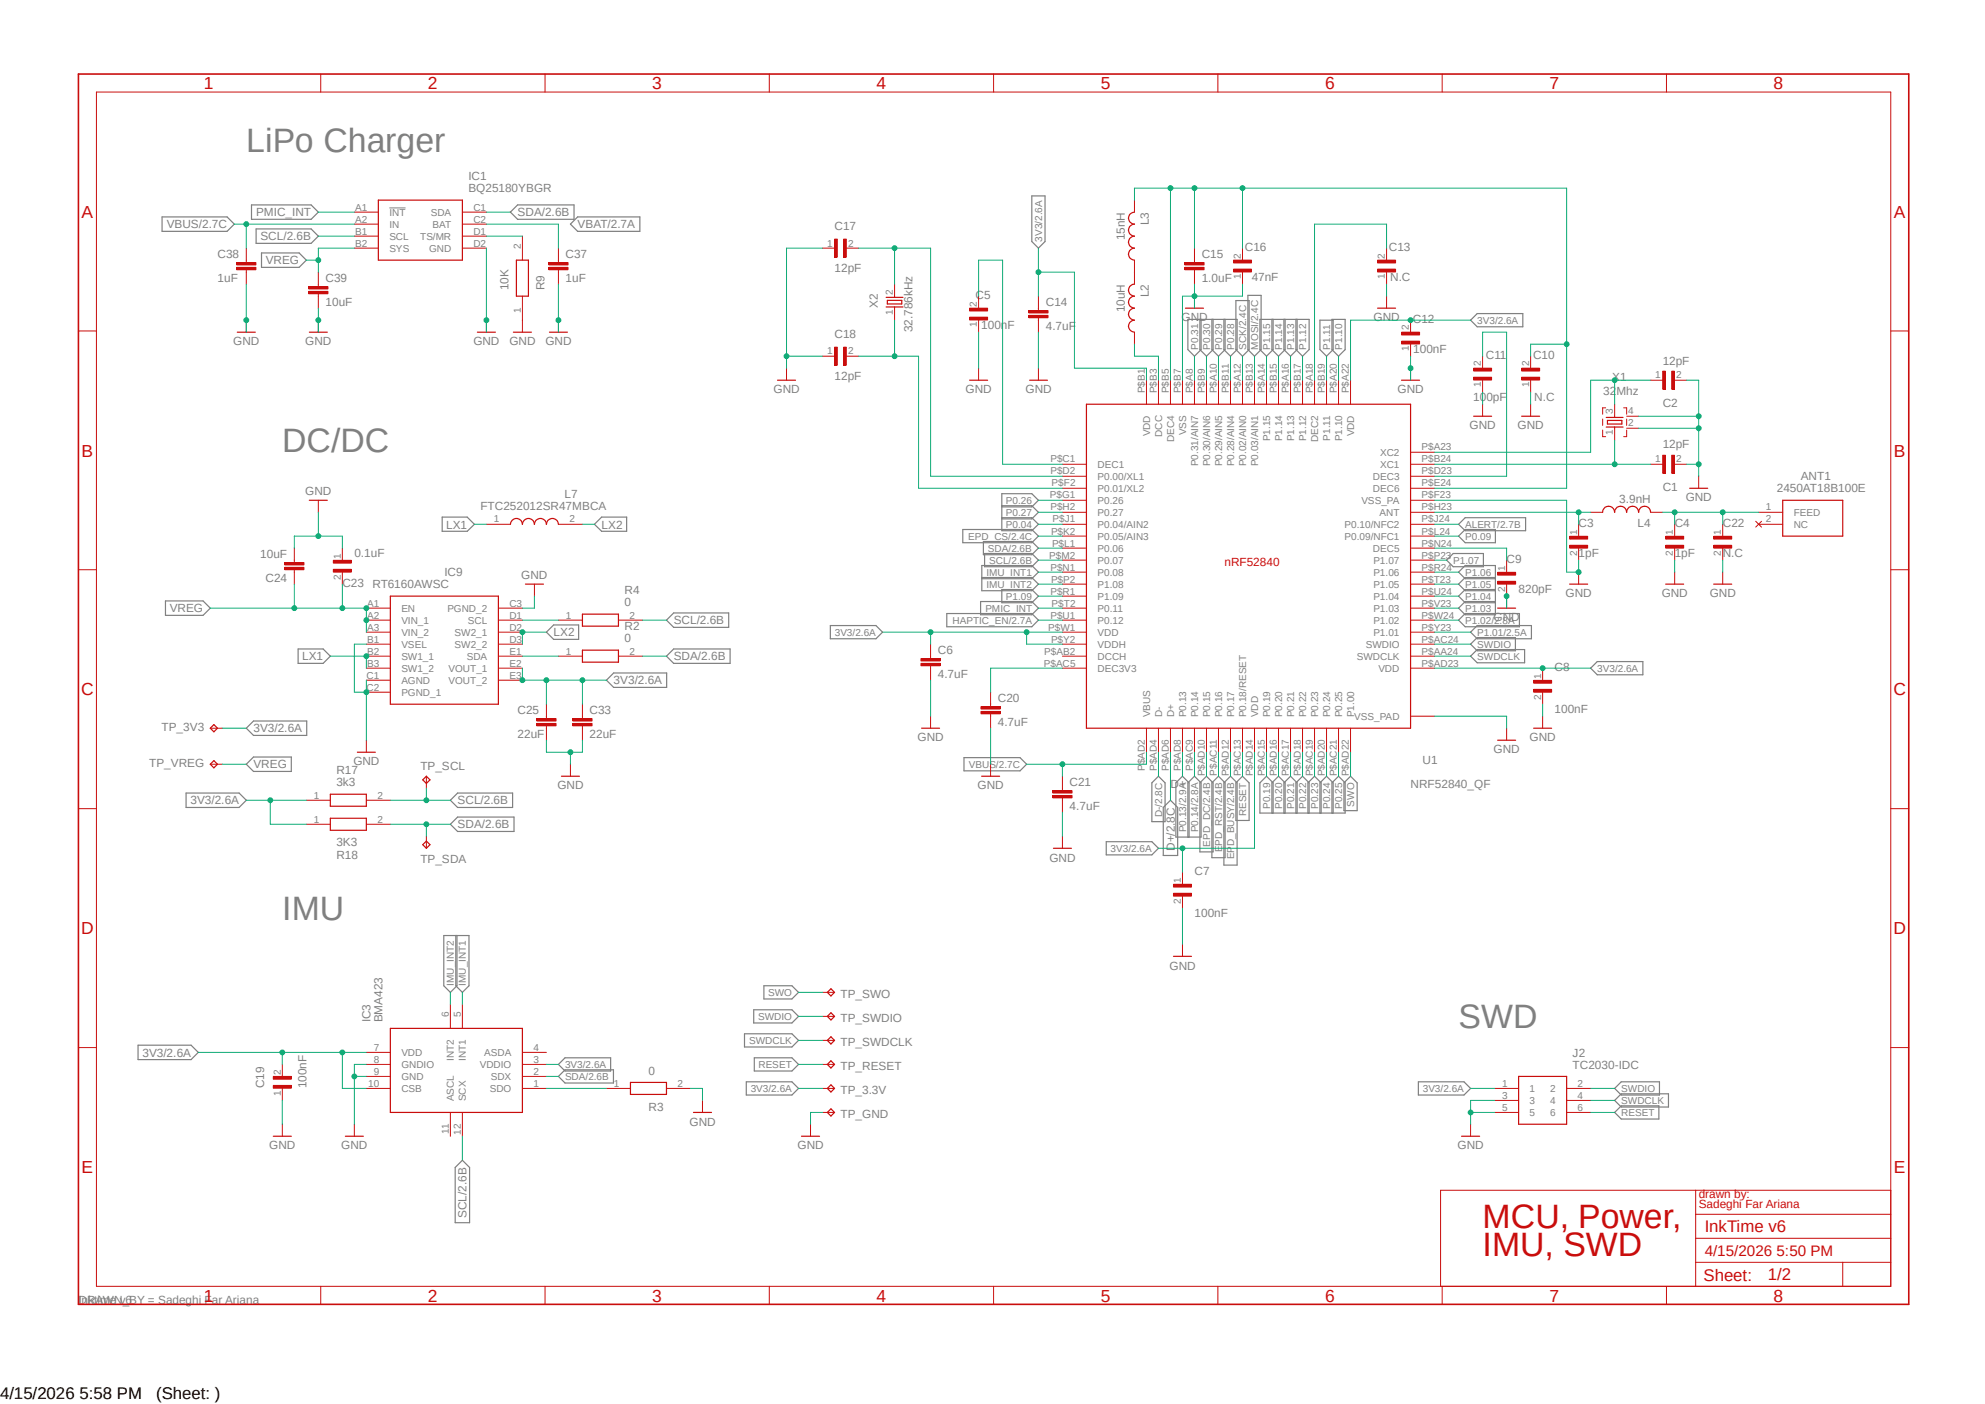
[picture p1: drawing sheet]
<svg xmlns="http://www.w3.org/2000/svg" width="420mm" height="297mm" viewBox="0 0 420 297" stroke-linecap="round" stroke-linejoin="round" font-family="sans-serif">
<defs><g id="words">
<g font-size="7.2" fill="#808080">
<text x="52.1" y="32.2">LiPo Charger</text>
<text x="59.7" y="95.7">DC/DC</text>
<text x="59.7" y="194.7">IMU</text>
<text x="308.6" y="217.6">SWD</text>
</g>
<g font-size="7.2" fill="#c90d0c">
<text x="313.7" y="259.7">MCU, Power,</text>
<text x="313.7" y="265.8">IMU, SWD</text>
</g>
<g font-size="3.7" fill="#c90d0c">
<text x="43.1" y="18.9">1</text>
<text x="90.6" y="18.9">2</text>
<text x="138" y="18.9">3</text>
<text x="185.5" y="18.9">4</text>
<text x="232.9" y="18.9">5</text>
<text x="280.4" y="18.9">6</text>
<text x="327.8" y="18.9">7</text>
<text x="375.3" y="18.9">8</text>
<text x="17.3" y="46.1">A</text>
<text x="400.7" y="46.1">A</text>
<text x="17.3" y="96.6">B</text>
<text x="400.7" y="96.6">B</text>
<text x="17.2" y="147.1">C</text>
<text x="400.6" y="147.1">C</text>
<text x="17.2" y="197.7">D</text>
<text x="400.6" y="197.7">D</text>
<text x="17.3" y="248.2">E</text>
<text x="400.7" y="248.2">E</text>
<text x="43.1" y="275.3">1</text>
<text x="90.6" y="275.3">2</text>
<text x="138" y="275.3">3</text>
<text x="185.5" y="275.3">4</text>
<text x="232.9" y="275.3">5</text>
<text x="280.4" y="275.3">6</text>
<text x="327.8" y="275.3">7</text>
<text x="375.3" y="275.3">8</text>
</g>
<g font-size="3.6" fill="#c90d0c">
<text x="360.7" y="260.7">InkTime v6</text>
<text x="360.4" y="271">Sheet:</text>
<text x="374" y="270.9">1/2</text>
</g>
<g font-size="3.6">
<text x="0" y="296">4/15/2026 5:58 PM</text>
<text x="33" y="296">(Sheet: )</text>
</g>
<text font-size="3.2" fill="#c90d0c" x="360.7" y="265.8">4/15/2026 5:50 PM</text>
<g font-size="2.5" fill="#808080">
<text x="99.1" y="40.7">BQ25180YBGR</text>
<text x="99.1" y="38.1">IC1</text>
<text x="54.2" y="45.8">PMIC_INT</text>
<text x="109.5" y="45.8">SDA/2.6B</text>
<text x="243.1" y="47.7" transform="rotate(-90 243.1 47.7)">L3</text>
<text x="35.3" y="48.3">VBUS/2.7C</text>
<text x="55.1" y="50.8">SCL/2.6B</text>
<text x="122.2" y="48.3">VBAT/2.7A</text>
<text x="176.6" y="48.7">C17</text>
<text x="238" y="50.8" transform="rotate(-90 238 50.8)">15nH</text>
<text x="263.4" y="53">C16</text>
<text x="293.9" y="53">C13</text>
<text x="46" y="59.7">1uF</text>
<text x="46" y="54.7">C38</text>
<text x="56.2" y="55.9">VREG</text>
<text x="68.9" y="59.7">C39</text>
<text x="119.7" y="54.7">C37</text>
<text x="119.7" y="59.7">1uF</text>
<text x="176.6" y="57.6">12pF</text>
<text x="254.3" y="59.7">1.0uF</text>
<text x="254.3" y="54.7">C15</text>
<text x="264.8" y="59.4">47nF</text>
<text x="294.1" y="59.4">N.C</text>
<text x="68.9" y="64.8">10uF</text>
<text x="107.6" y="61.4" transform="rotate(-90 107.6 61.4)">10K</text>
<text x="115.2" y="61.4" transform="rotate(-90 115.2 61.4)">R9</text>
<text x="185.7" y="65.2" transform="rotate(-90 185.7 65.2)">X2</text>
<text x="206.4" y="63.2">C5</text>
<text x="221.3" y="64.8">C14</text>
<text x="243.1" y="62.9" transform="rotate(-90 243.1 62.9)">L2</text>
<text x="176.6" y="71.5">C18</text>
<text x="193.1" y="70.3" transform="rotate(-90 193.1 70.3)">32.786kHz</text>
<text x="207.6" y="69.5">100nF</text>
<text x="221.3" y="69.9">4.7uF</text>
<text x="238" y="66.1" transform="rotate(-90 238 66.1)">10uH</text>
<text x="250" y="68">GND</text>
<text x="290.6" y="68">GND</text>
<text x="299" y="68.2">C12</text>
<text x="49.4" y="73.1">GND</text>
<text x="64.6" y="73.1">GND</text>
<text x="100.2" y="73.1">GND</text>
<text x="107.8" y="73.1">GND</text>
<text x="115.4" y="73.1">GND</text>
<text x="299" y="74.6">100nF</text>
<text x="314.4" y="75.9">C11</text>
<text x="324.4" y="75.9">C10</text>
<text x="351.8" y="77.1">12pF</text>
<text x="163.7" y="83.2">GND</text>
<text x="176.6" y="80.4">12pF</text>
<text x="204.3" y="83.2">GND</text>
<text x="217" y="83.2">GND</text>
<text x="295.7" y="83.2">GND</text>
<text x="339.2" y="83.5">32Mhz</text>
<text x="341.1" y="80.7">X1</text>
<text x="311.7" y="84.8">100pF</text>
<text x="324.6" y="84.8">N.C</text>
<text x="351.8" y="86">C2</text>
<text x="310.9" y="90.8">GND</text>
<text x="321.1" y="90.8">GND</text>
<text x="351.8" y="94.9">12pF</text>
<text x="381" y="101.6">ANT1</text>
<text x="64.6" y="104.8">GND</text>
<text x="101.6" y="108">FTC252012SR47MBCA</text>
<text x="119.4" y="105.5">L7</text>
<text x="342.6" y="106.3">3.9nH</text>
<text x="351.8" y="103.8">C1</text>
<text x="356.7" y="106.1">GND</text>
<text x="375.9" y="104.2">2450AT18B100E</text>
<text x="94.4" y="111.8">LX1</text>
<text x="127.3" y="111.8">LX2</text>
<text x="334" y="111.4">C3</text>
<text x="346.5" y="111.4">L4</text>
<text x="354.3" y="111.4">C4</text>
<text x="364.5" y="111.4">C22</text>
<text x="55.1" y="118.1">10uF</text>
<text x="75" y="117.7">0.1uF</text>
<text x="318.8" y="119">C9</text>
<text x="334" y="117.7">1pF</text>
<text x="354.3" y="117.7">1pF</text>
<text x="364.5" y="117.7">N.C</text>
<text x="56.2" y="123.2">C24</text>
<text x="72.4" y="124.1">C23</text>
<text x="78.8" y="124.5">RT6160AWSC</text>
<text x="94" y="121.9">IC9</text>
<text x="110.3" y="122.6">GND</text>
<text x="132.1" y="125.7">R4</text>
<text x="321.3" y="125.4">820pF</text>
<text x="35.9" y="129.5">VREG</text>
<text x="132.1" y="128.3">0</text>
<text x="316" y="131.4">GND</text>
<text x="331.3" y="126.4">GND</text>
<text x="351.6" y="126.4">GND</text>
<text x="361.7" y="126.4">GND</text>
<text x="117.1" y="134.6">LX2</text>
<text x="132.1" y="135.9">0</text>
<text x="132.1" y="133.4">R2</text>
<text x="142.5" y="132.1">SCL/2.6B</text>
<text x="63.9" y="139.7">LX1</text>
<text x="142.5" y="139.7">SDA/2.6B</text>
<text x="198.4" y="143.5">4.7uF</text>
<text x="198.4" y="138.4">C6</text>
<text x="328.9" y="141.9">C8</text>
<text x="129.8" y="144.8">3V3/2.6A</text>
<text x="211.1" y="148.6">C20</text>
<text x="34.2" y="154.6">TP_3V3</text>
<text x="53.6" y="154.9">3V3/2.6A</text>
<text x="109.5" y="151.1">C25</text>
<text x="124.8" y="151.1">C33</text>
<text x="211.1" y="153.7">4.7uF</text>
<text x="328.9" y="150.8">100nF</text>
<text x="74.8" y="161.9">GND</text>
<text x="109.5" y="156.2">22uF</text>
<text x="124.8" y="156.2">22uF</text>
<text x="194.1" y="156.8">GND</text>
<text x="301" y="161.7">U1</text>
<text x="316" y="159.4">GND</text>
<text x="323.6" y="156.8">GND</text>
<text x="31.6" y="162.2">TP_VREG</text>
<text x="53.6" y="162.6">VREG</text>
<text x="71.2" y="166.4">3k3</text>
<text x="71.2" y="163.8">R17</text>
<text x="88.9" y="162.9">TP_SCL</text>
<text x="117.9" y="167">GND</text>
<text x="206.8" y="167">GND</text>
<text x="226.3" y="166.4">C21</text>
<text x="247.7" y="166.8">D+</text>
<text x="298.5" y="166.8">NRF52840_QF</text>
<text x="40.3" y="170.2">3V3/2.6A</text>
<text x="96.8" y="170.2">SCL/2.6B</text>
<text x="226.3" y="171.5">4.7uF</text>
<text x="71.2" y="179.1">3K3</text>
<text x="96.8" y="175.3">SDA/2.6B</text>
<text x="71.2" y="181.6">R18</text>
<text x="88.9" y="182.5">TP_SDA</text>
<text x="222" y="182.2">GND</text>
<text x="248.5" y="180" transform="rotate(-90 248.5 180)">D+/2.8C</text>
<text x="252.7" y="185">C7</text>
<text x="252.7" y="193.9">100nF</text>
<text x="247.4" y="205.1">GND</text>
<text x="177.8" y="211.2">TP_SWO</text>
<text x="78.4" y="216.3" transform="rotate(-90 78.4 216.3)">IC3</text>
<text x="80.9" y="216.3" transform="rotate(-90 80.9 216.3)">BMA423</text>
<text x="177.8" y="216.3">TP_SWDIO</text>
<text x="177.8" y="221.4">TP_SWDCLK</text>
<text x="30.1" y="223.5">3V3/2.6A</text>
<text x="137.2" y="227.3">0</text>
<text x="177.8" y="226.4">TP_RESET</text>
<text x="332.7" y="226.1">TC2030-IDC</text>
<text x="332.7" y="223.5">J2</text>
<text x="55.9" y="230.3" transform="rotate(-90 55.9 230.3)">C19</text>
<text x="64.9" y="230.3" transform="rotate(-90 64.9 230.3)">100nF</text>
<text x="177.8" y="231.5">TP_3.3V</text>
<text x="137.2" y="235">R3</text>
<text x="145.9" y="238.1">GND</text>
<text x="177.8" y="236.6">TP_GND</text>
<text x="57" y="243.2">GND</text>
<text x="72.2" y="243.2">GND</text>
<text x="168.7" y="243.2">GND</text>
<text x="308.4" y="243.2">GND</text>
<text x="98.7" y="257.7" transform="rotate(-90 98.7 257.7)">SCL/2.6B</text>
<text x="16.6" y="275.9">DRAWN_BY = Sadeghi Far Ariana</text>
<text x="16.6" y="275.9">Inktime v6</text>
</g>
<g font-size="2.5" fill="#c90d0c">
<text x="259.1" y="119.8">nRF52840</text>
<text x="359.4" y="253.5">drawn by:</text>
<text x="359.4" y="255.6">Sadeghi Far Ariana</text>
</g>
<g font-size="2.1" fill="#808080">
<text x="75.1" y="44.5">A1</text>
<text x="75.1" y="47.1">A2</text>
<text x="82.4" y="45.6">INT</text>
<text x="91.1" y="45.6">SDA</text>
<text x="100.2" y="44.5">C1</text>
<text x="100.2" y="47.1">C2</text>
<text x="75.1" y="49.6">B1</text>
<text x="75.1" y="52.2">B2</text>
<text x="82.4" y="48.2">IN</text>
<text x="82.4" y="50.7">SCL</text>
<text x="82.4" y="53.3">SYS</text>
<text x="88.9" y="50.7">TS/MR</text>
<text x="90.8" y="53.3">GND</text>
<text x="91.5" y="48.2">BAT</text>
<text x="100.2" y="49.6">D1</text>
<text x="100.2" y="52.2">D2</text>
<text x="110.2" y="52.7" transform="rotate(-90 110.2 52.7)">2</text>
<text x="175" y="52.2">1</text>
<text x="179.4" y="52.2">2</text>
<text x="220.5" y="51.1" transform="rotate(-90 220.5 51.1)">3V3/2.6A</text>
<text x="262.6" y="59.1" transform="rotate(-90 262.6 59.1)">1</text>
<text x="262.6" y="54.7" transform="rotate(-90 262.6 54.7)">2</text>
<text x="293" y="59.1" transform="rotate(-90 293 59.1)">1</text>
<text x="293" y="54.7" transform="rotate(-90 293 54.7)">2</text>
<text x="188.9" y="62.3" transform="rotate(-90 188.9 62.3)">2</text>
<text x="206.7" y="64.9" transform="rotate(-90 206.7 64.9)">2</text>
<text x="110.2" y="66.2" transform="rotate(-90 110.2 66.2)">1</text>
<text x="188.9" y="66.7" transform="rotate(-90 188.9 66.7)">1</text>
<text x="206.7" y="69.3" transform="rotate(-90 206.7 69.3)">1</text>
<text x="298.1" y="69.9" transform="rotate(-90 298.1 69.9)">2</text>
<text x="312.5" y="68.5">3V3/2.6A</text>
<text x="175" y="75">1</text>
<text x="179.4" y="75">2</text>
<text x="253.5" y="74" transform="rotate(-90 253.5 74)">P0.31</text>
<text x="256" y="74" transform="rotate(-90 256 74)">P0.30</text>
<text x="258.6" y="74" transform="rotate(-90 258.6 74)">P0.29</text>
<text x="261.1" y="74" transform="rotate(-90 261.1 74)">P0.28</text>
<text x="263.7" y="74" transform="rotate(-90 263.7 74)">SCK/2.4C</text>
<text x="266.2" y="74" transform="rotate(-90 266.2 74)">MOSI/2.4C</text>
<text x="268.7" y="74" transform="rotate(-90 268.7 74)">P1.15</text>
<text x="271.3" y="74" transform="rotate(-90 271.3 74)">P1.14</text>
<text x="273.8" y="74" transform="rotate(-90 273.8 74)">P1.13</text>
<text x="276.4" y="74" transform="rotate(-90 276.4 74)">P1.12</text>
<text x="281.4" y="74" transform="rotate(-90 281.4 74)">P1.11</text>
<text x="284" y="74" transform="rotate(-90 284 74)">P1.10</text>
<text x="298.1" y="74.3" transform="rotate(-90 298.1 74.3)">1</text>
<text x="313.4" y="77.5" transform="rotate(-90 313.4 77.5)">2</text>
<text x="323.5" y="77.5" transform="rotate(-90 323.5 77.5)">2</text>
<text x="242.2" y="83.2" transform="rotate(-90 242.2 83.2)">P$B1</text>
<text x="244.8" y="83.2" transform="rotate(-90 244.8 83.2)">P$B3</text>
<text x="247.3" y="83.2" transform="rotate(-90 247.3 83.2)">P$B5</text>
<text x="249.9" y="83.2" transform="rotate(-90 249.9 83.2)">P$B7</text>
<text x="252.4" y="83.2" transform="rotate(-90 252.4 83.2)">P$A8</text>
<text x="254.9" y="83.2" transform="rotate(-90 254.9 83.2)">P$B9</text>
<text x="257.5" y="83.2" transform="rotate(-90 257.5 83.2)">P$A10</text>
<text x="260" y="83.2" transform="rotate(-90 260 83.2)">P$B11</text>
<text x="262.6" y="83.2" transform="rotate(-90 262.6 83.2)">P$A12</text>
<text x="265.1" y="83.2" transform="rotate(-90 265.1 83.2)">P$B13</text>
<text x="267.6" y="83.2" transform="rotate(-90 267.6 83.2)">P$A14</text>
<text x="270.2" y="83.2" transform="rotate(-90 270.2 83.2)">P$B15</text>
<text x="272.7" y="83.2" transform="rotate(-90 272.7 83.2)">P$A16</text>
<text x="275.3" y="83.2" transform="rotate(-90 275.3 83.2)">P$B17</text>
<text x="277.8" y="83.2" transform="rotate(-90 277.8 83.2)">P$A18</text>
<text x="280.3" y="83.2" transform="rotate(-90 280.3 83.2)">P$B19</text>
<text x="282.9" y="83.2" transform="rotate(-90 282.9 83.2)">P$A20</text>
<text x="285.4" y="83.2" transform="rotate(-90 285.4 83.2)">P$A22</text>
<text x="313.4" y="82" transform="rotate(-90 313.4 82)">1</text>
<text x="323.5" y="82" transform="rotate(-90 323.5 82)">1</text>
<text x="350.2" y="80.1">1</text>
<text x="354.7" y="80.1">2</text>
<text x="341.2" y="87.7" transform="rotate(-90 341.2 87.7)">3</text>
<text x="344.5" y="87.7">4</text>
<text x="243.3" y="92.3" transform="rotate(-90 243.3 92.3)">VDD</text>
<text x="245.9" y="92.4" transform="rotate(-90 245.9 92.4)">DCC</text>
<text x="248.4" y="93.5" transform="rotate(-90 248.4 93.5)">DEC4</text>
<text x="251" y="92.1" transform="rotate(-90 251 92.1)">VSS</text>
<text x="268.7" y="93.4" transform="rotate(-90 268.7 93.4)">P1.15</text>
<text x="271.3" y="93.4" transform="rotate(-90 271.3 93.4)">P1.14</text>
<text x="273.8" y="93.4" transform="rotate(-90 273.8 93.4)">P1.13</text>
<text x="276.4" y="93.4" transform="rotate(-90 276.4 93.4)">P1.12</text>
<text x="278.9" y="93.5" transform="rotate(-90 278.9 93.5)">DEC2</text>
<text x="281.4" y="93.2" transform="rotate(-90 281.4 93.2)">P1.11</text>
<text x="284" y="93.4" transform="rotate(-90 284 93.4)">P1.10</text>
<text x="286.5" y="92.3" transform="rotate(-90 286.5 92.3)">VDD</text>
<text x="300.8" y="95.3">P$A23</text>
<text x="341.2" y="92.1" transform="rotate(-90 341.2 92.1)">1</text>
<text x="344.5" y="90.2">2</text>
<text x="222.2" y="97.8">P$C1</text>
<text x="222.2" y="100.4">P$D2</text>
<text x="232.2" y="99">DEC1</text>
<text x="232.2" y="101.5">P0.00/XL1</text>
<text x="253.5" y="98.7" transform="rotate(-90 253.5 98.7)">P0.31/AIN7</text>
<text x="256" y="98.7" transform="rotate(-90 256 98.7)">P0.30/AIN6</text>
<text x="258.6" y="98.7" transform="rotate(-90 258.6 98.7)">P0.29/AIN5</text>
<text x="261.1" y="98.7" transform="rotate(-90 261.1 98.7)">P0.28/AIN4</text>
<text x="263.7" y="98.7" transform="rotate(-90 263.7 98.7)">P0.02/AIN0</text>
<text x="266.2" y="98.7" transform="rotate(-90 266.2 98.7)">P0.03/AIN1</text>
<text x="290.5" y="101.5">DEC3</text>
<text x="292" y="99">XC1</text>
<text x="292" y="96.4">XC2</text>
<text x="300.8" y="100.4">P$D23</text>
<text x="300.8" y="97.8">P$B24</text>
<text x="350.2" y="97.8">1</text>
<text x="354.7" y="97.8">2</text>
<text x="212.8" y="106.6">P0.26</text>
<text x="222.1" y="105.5">P$G1</text>
<text x="222.2" y="108">P$H2</text>
<text x="222.5" y="102.9">P$F2</text>
<text x="232.2" y="104.1">P0.01/XL2</text>
<text x="232.2" y="106.6">P0.26</text>
<text x="288" y="106.6">VSS_PA</text>
<text x="290.5" y="104.1">DEC6</text>
<text x="300.8" y="108">P$H23</text>
<text x="300.8" y="105.5">P$F23</text>
<text x="300.8" y="102.9">P$E24</text>
<text x="373.6" y="108">1</text>
<text x="104.5" y="110.5">1</text>
<text x="120.5" y="110.5">2</text>
<text x="212.8" y="109.1">P0.27</text>
<text x="212.8" y="111.7">P0.04</text>
<text x="222.4" y="113.1">P$K2</text>
<text x="222.7" y="110.5">P$J1</text>
<text x="232.2" y="109.1">P0.27</text>
<text x="232.2" y="111.7">P0.04/AIN2</text>
<text x="284.5" y="111.7">P0.10/NFC2</text>
<text x="291.9" y="109.1">ANT</text>
<text x="300.8" y="113.1">P$L24</text>
<text x="300.8" y="110.5">P$J24</text>
<text x="310" y="111.7">ALERT/2.7B</text>
<text x="333.7" y="113.1" transform="rotate(-90 333.7 113.1)">1</text>
<text x="353.9" y="113.1" transform="rotate(-90 353.9 113.1)">1</text>
<text x="364.1" y="113.1" transform="rotate(-90 364.1 113.1)">1</text>
<text x="373.6" y="110.5">2</text>
<text x="379.5" y="109.1">FEED</text>
<text x="379.5" y="111.7">NC</text>
<text x="72.1" y="118.2" transform="rotate(-90 72.1 118.2)">1</text>
<text x="204.9" y="114.2">EPD_CS/2.4C</text>
<text x="209" y="116.7">SDA/2.6B</text>
<text x="209.3" y="119.3">SCL/2.6B</text>
<text x="222" y="118.2">P$M2</text>
<text x="222.6" y="115.6">P$L1</text>
<text x="232.2" y="114.2">P0.05/AIN3</text>
<text x="232.2" y="116.7">P0.06</text>
<text x="232.2" y="119.3">P0.07</text>
<text x="284.5" y="114.2">P0.09/NFC1</text>
<text x="290.5" y="116.8">DEC5</text>
<text x="290.6" y="119.3">P1.07</text>
<text x="300.8" y="118.2">P$P23</text>
<text x="300.8" y="115.6">P$N24</text>
<text x="307.5" y="119.3">P1.07</text>
<text x="310" y="114.2">P0.09</text>
<text x="333.7" y="117.5" transform="rotate(-90 333.7 117.5)">2</text>
<text x="353.9" y="117.5" transform="rotate(-90 353.9 117.5)">2</text>
<text x="364.1" y="117.5" transform="rotate(-90 364.1 117.5)">2</text>
<text x="72.1" y="122.6" transform="rotate(-90 72.1 122.6)">2</text>
<text x="208.7" y="124.3">IMU_INT2</text>
<text x="208.7" y="121.8">IMU_INT1</text>
<text x="222.2" y="120.7">P$N1</text>
<text x="222.2" y="125.8">P$R1</text>
<text x="222.4" y="123.2">P$P2</text>
<text x="232.2" y="121.8">P0.08</text>
<text x="232.2" y="124.3">P1.08</text>
<text x="290.6" y="124.3">P1.05</text>
<text x="290.6" y="121.8">P1.06</text>
<text x="300.8" y="125.8">P$U24</text>
<text x="300.8" y="123.2">P$T23</text>
<text x="300.8" y="120.7">P$R24</text>
<text x="310" y="124.3">P1.05</text>
<text x="310" y="121.8">P1.06</text>
<text x="318.4" y="125.1" transform="rotate(-90 318.4 125.1)">2</text>
<text x="318.4" y="120.7" transform="rotate(-90 318.4 120.7)">1</text>
<text x="77.7" y="128.3">A1</text>
<text x="77.7" y="130.9">A2</text>
<text x="84.9" y="129.4">EN</text>
<text x="84.9" y="132">VIN_1</text>
<text x="94.7" y="129.4">PGND_2</text>
<text x="99" y="132">SCL</text>
<text x="107.8" y="128.3">C3</text>
<text x="107.8" y="130.9">D1</text>
<text x="119.7" y="130.9">1</text>
<text x="133.2" y="130.9">2</text>
<text x="201.5" y="132">HAPTIC_EN/2.7A</text>
<text x="208.5" y="129.4">PMIC_INT</text>
<text x="212.8" y="126.9">P1.09</text>
<text x="222.2" y="130.9">P$U1</text>
<text x="222.5" y="128.3">P$T2</text>
<text x="232.2" y="126.9">P1.09</text>
<text x="232.2" y="129.4">P0.11</text>
<text x="232.2" y="132">P0.12</text>
<text x="290.6" y="132">P1.02</text>
<text x="290.6" y="129.4">P1.03</text>
<text x="290.6" y="126.9">P1.04</text>
<text x="300.8" y="130.9">P$W24</text>
<text x="300.8" y="128.3">P$V23</text>
<text x="310" y="132">P1.02/2.8A</text>
<text x="310" y="129.4">P1.03</text>
<text x="310" y="126.9">P1.04</text>
<text x="77.7" y="133.4">A3</text>
<text x="77.7" y="135.9">B1</text>
<text x="84.9" y="134.5">VIN_2</text>
<text x="84.9" y="137">VSEL</text>
<text x="96.2" y="134.5">SW2_1</text>
<text x="96.2" y="137">SW2_2</text>
<text x="107.8" y="133.4">D2</text>
<text x="107.8" y="135.9">D3</text>
<text x="176.6" y="134.5">3V3/2.6A</text>
<text x="221.8" y="133.4">P$W1</text>
<text x="222.4" y="135.9">P$Y2</text>
<text x="232.2" y="134.5">VDD</text>
<text x="232.2" y="137">VDDH</text>
<text x="289" y="137">SWDIO</text>
<text x="290.6" y="134.5">P1.01</text>
<text x="300.8" y="135.9">P$AC24</text>
<text x="300.8" y="133.4">P$Y23</text>
<text x="312.5" y="137">SWDIO</text>
<text x="312.5" y="134.5">P1.01/2.5A</text>
<text x="77.6" y="143.6">C1</text>
<text x="77.7" y="138.5">B2</text>
<text x="77.7" y="141">B3</text>
<text x="84.9" y="139.6">SW1_1</text>
<text x="84.9" y="142.1">SW1_2</text>
<text x="94.9" y="142.1">VOUT_1</text>
<text x="98.8" y="139.6">SDA</text>
<text x="107.8" y="138.5">E1</text>
<text x="107.8" y="141">E2</text>
<text x="107.8" y="143.6">E3</text>
<text x="119.7" y="138.5">1</text>
<text x="133.2" y="138.5">2</text>
<text x="220.9" y="141">P$AC5</text>
<text x="220.9" y="138.5">P$AB2</text>
<text x="232.2" y="139.6">DCCH</text>
<text x="232.2" y="142.1">DEC3V3</text>
<text x="287.1" y="139.6">SWDCLK</text>
<text x="291.6" y="142.1">VDD</text>
<text x="300.8" y="138.5">P$AA24</text>
<text x="300.8" y="141">P$AD23</text>
<text x="312.5" y="139.6">SWDCLK</text>
<text x="326.1" y="143.6" transform="rotate(-90 326.1 143.6)">1</text>
<text x="337.9" y="142.1">3V3/2.6A</text>
<text x="77.6" y="146.1">C2</text>
<text x="84.9" y="144.7">AGND</text>
<text x="84.9" y="147.2">PGND_1</text>
<text x="94.9" y="144.7">VOUT_2</text>
<text x="326.1" y="148" transform="rotate(-90 326.1 148)">2</text>
<text x="243.3" y="151.7" transform="rotate(-90 243.3 151.7)">VBUS</text>
<text x="245.9" y="151.7" transform="rotate(-90 245.9 151.7)">D-</text>
<text x="248.4" y="151.7" transform="rotate(-90 248.4 151.7)">D+</text>
<text x="251" y="151.7" transform="rotate(-90 251 151.7)">P0.13</text>
<text x="253.5" y="151.7" transform="rotate(-90 253.5 151.7)">P0.14</text>
<text x="256" y="151.7" transform="rotate(-90 256 151.7)">P0.15</text>
<text x="258.6" y="151.7" transform="rotate(-90 258.6 151.7)">P0.16</text>
<text x="261.1" y="151.7" transform="rotate(-90 261.1 151.7)">P0.17</text>
<text x="263.7" y="151.7" transform="rotate(-90 263.7 151.7)">P0.18/RESET</text>
<text x="266.2" y="151.7" transform="rotate(-90 266.2 151.7)">VDD</text>
<text x="268.7" y="151.7" transform="rotate(-90 268.7 151.7)">P0.19</text>
<text x="271.3" y="151.7" transform="rotate(-90 271.3 151.7)">P0.20</text>
<text x="273.8" y="151.7" transform="rotate(-90 273.8 151.7)">P0.21</text>
<text x="276.4" y="151.7" transform="rotate(-90 276.4 151.7)">P0.22</text>
<text x="278.9" y="151.7" transform="rotate(-90 278.9 151.7)">P0.23</text>
<text x="281.4" y="151.7" transform="rotate(-90 281.4 151.7)">P0.24</text>
<text x="284" y="151.7" transform="rotate(-90 284 151.7)">P0.25</text>
<text x="286.5" y="151.7" transform="rotate(-90 286.5 151.7)">P1.00</text>
<text x="286.5" y="152.3">VSS_PAD</text>
<text x="205" y="162.4">VBUS/2.7C</text>
<text x="242.2" y="163.1" transform="rotate(-90 242.2 163.1)">P$AD2</text>
<text x="244.8" y="163.1" transform="rotate(-90 244.8 163.1)">P$AD4</text>
<text x="247.3" y="163.1" transform="rotate(-90 247.3 163.1)">P$AD6</text>
<text x="249.9" y="163.1" transform="rotate(-90 249.9 163.1)">P$AD8</text>
<text x="252.4" y="163.1" transform="rotate(-90 252.4 163.1)">P$AC9</text>
<text x="254.9" y="164.3" transform="rotate(-90 254.9 164.3)">P$AD10</text>
<text x="257.5" y="164.1" transform="rotate(-90 257.5 164.1)">P$AC11</text>
<text x="260" y="164.3" transform="rotate(-90 260 164.3)">P$AD12</text>
<text x="262.6" y="164.3" transform="rotate(-90 262.6 164.3)">P$AC13</text>
<text x="265.1" y="164.3" transform="rotate(-90 265.1 164.3)">P$AD14</text>
<text x="267.6" y="164.3" transform="rotate(-90 267.6 164.3)">P$AC15</text>
<text x="270.2" y="164.3" transform="rotate(-90 270.2 164.3)">P$AD16</text>
<text x="272.7" y="164.3" transform="rotate(-90 272.7 164.3)">P$AC17</text>
<text x="275.3" y="164.3" transform="rotate(-90 275.3 164.3)">P$AD18</text>
<text x="277.8" y="164.3" transform="rotate(-90 277.8 164.3)">P$AC19</text>
<text x="280.3" y="164.3" transform="rotate(-90 280.3 164.3)">P$AD20</text>
<text x="282.9" y="164.3" transform="rotate(-90 282.9 164.3)">P$AC21</text>
<text x="285.4" y="164.3" transform="rotate(-90 285.4 164.3)">P$AD22</text>
<text x="66.4" y="169">1</text>
<text x="79.8" y="169">2</text>
<text x="245.9" y="172.9" transform="rotate(-90 245.9 172.9)">D-/2.8C</text>
<text x="263.7" y="172.7" transform="rotate(-90 263.7 172.7)">RESET</text>
<text x="268.7" y="171.2" transform="rotate(-90 268.7 171.2)">P0.19</text>
<text x="271.3" y="171.2" transform="rotate(-90 271.3 171.2)">P0.20</text>
<text x="273.8" y="171.2" transform="rotate(-90 273.8 171.2)">P0.21</text>
<text x="276.4" y="171.2" transform="rotate(-90 276.4 171.2)">P0.22</text>
<text x="278.9" y="171.2" transform="rotate(-90 278.9 171.2)">P0.23</text>
<text x="281.4" y="171.2" transform="rotate(-90 281.4 171.2)">P0.24</text>
<text x="284" y="171.2" transform="rotate(-90 284 171.2)">P0.25</text>
<text x="286.5" y="170.6" transform="rotate(-90 286.5 170.6)">SWO</text>
<text x="66.4" y="174">1</text>
<text x="79.8" y="174">2</text>
<text x="251" y="176.1" transform="rotate(-90 251 176.1)">P0.13/2.9A</text>
<text x="253.5" y="176.1" transform="rotate(-90 253.5 176.1)">P0.14/2.8A</text>
<text x="256" y="179.1" transform="rotate(-90 256 179.1)">EPD_DC/2.4B</text>
<text x="235" y="180.2">3V3/2.6A</text>
<text x="258.6" y="180.3" transform="rotate(-90 258.6 180.3)">EPD_RST/2.4B</text>
<text x="261.1" y="181.8" transform="rotate(-90 261.1 181.8)">EPD_BUSY/2.4B</text>
<text x="249.9" y="191.1" transform="rotate(-90 249.9 191.1)">2</text>
<text x="249.9" y="186.7" transform="rotate(-90 249.9 186.7)">1</text>
<text x="96.1" y="208.5" transform="rotate(-90 96.1 208.5)">IMU_INT2</text>
<text x="98.6" y="208.5" transform="rotate(-90 98.6 208.5)">IMU_INT1</text>
<text x="95" y="215.2" transform="rotate(-90 95 215.2)">6</text>
<text x="97.5" y="215.2" transform="rotate(-90 97.5 215.2)">5</text>
<text x="160.4" y="215.8">SWDIO</text>
<text x="162.5" y="210.7">SWO</text>
<text x="158.5" y="220.9">SWDCLK</text>
<text x="59.4" y="227.3" transform="rotate(-90 59.4 227.3)">2</text>
<text x="79.1" y="222.2">7</text>
<text x="79.1" y="224.8">8</text>
<text x="79.1" y="227.3">9</text>
<text x="84.9" y="223.4">VDD</text>
<text x="84.9" y="225.9">GNDIO</text>
<text x="96.1" y="224.5" transform="rotate(-90 96.1 224.5)">INT2</text>
<text x="98.6" y="224.5" transform="rotate(-90 98.6 224.5)">INT1</text>
<text x="101.5" y="225.9">VDDIO</text>
<text x="102.4" y="223.4">ASDA</text>
<text x="112.9" y="227.3">2</text>
<text x="112.9" y="224.8">3</text>
<text x="112.9" y="222.2">4</text>
<text x="119.5" y="225.9">3V3/2.6A</text>
<text x="160.5" y="225.9">RESET</text>
<text x="59.4" y="231.8" transform="rotate(-90 59.4 231.8)">1</text>
<text x="77.9" y="229.9">10</text>
<text x="84.9" y="228.5">GND</text>
<text x="84.9" y="231">CSB</text>
<text x="96.1" y="233" transform="rotate(-90 96.1 233)">ASCL</text>
<text x="98.6" y="233" transform="rotate(-90 98.6 233)">SCX</text>
<text x="103.6" y="231">SDO</text>
<text x="103.8" y="228.5">SDX</text>
<text x="112.9" y="229.9">1</text>
<text x="119.5" y="228.5">SDA/2.6B</text>
<text x="129.9" y="229.9">1</text>
<text x="143.3" y="229.9">2</text>
<text x="158.8" y="231">3V3/2.6A</text>
<text x="301" y="231">3V3/2.6A</text>
<text x="317.8" y="229.9">1</text>
<text x="317.8" y="232.4">3</text>
<text x="323.6" y="231">1</text>
<text x="323.6" y="233.6">3</text>
<text x="328" y="231">2</text>
<text x="328" y="233.6">4</text>
<text x="333.8" y="229.9">2</text>
<text x="333.8" y="232.4">4</text>
<text x="343" y="231">SWDIO</text>
<text x="343" y="233.6">SWDCLK</text>
<text x="95" y="239.9" transform="rotate(-90 95 239.9)">11</text>
<text x="317.8" y="234.9">5</text>
<text x="323.6" y="236.1">5</text>
<text x="328" y="236.1">6</text>
<text x="333.8" y="234.9">6</text>
<text x="343" y="236.1">RESET</text>
<text x="97.5" y="240" transform="rotate(-90 97.5 240)">12</text>
</g>
</g></defs>
<path d="M16 15.4l388.2 261.2M404.2 15.4l-388.2 261.2" fill="none" stroke="#fff" stroke-width=".21"/>
<path d="M82.4 44h3.4" fill="none" stroke="#808080" stroke-width=".21"/>
<g fill="none" stroke="#808080" stroke-width=".25">
<path d="M34.3 45.9h13.7l1.6 1.5-1.6 1.5h-13.7zM53.2 43.3h12.6l1.6 1.6-1.6 1.5h-12.6zM54.2 48.4h11.6l1.6 1.6-1.6 1.5h-11.6zM55.3 53.5h8l1.5 1.5-1.5 1.6h-8zM109.5 43.3h12v3.1h-12l-1.5-1.5zM120.7 47.4l1.5-1.5h13.2v3h-13.2zM218.3 41.4h2.8v9.7l-1.4 1.4-1.4-1.4zM253.9 67.6v6.4l1.4 1.4 1.4-1.4v-6.4M254.1 67.6v6.4l-1.4 1.4-1.4-1.4v-6.4h10.4v6.4l-1.4 1.4-1.3-1.4v-6.4M256.4 67.6v6.4l1.4 1.4 1.4-1.4v-6.4M261.5 63.6h2.8v10.4l-1.4 1.4-1.4-1.4zM264 62.5h2.8v11.5l-1.4 1.4-1.4-1.4z"/>
<path d="M269.1 67.6v6.4l1.4 1.4 1.4-1.4v-6.4M269.4 67.6v6.4l-1.4 1.4-1.4-1.4v-6.4h10.4v6.4l-1.4 1.4-1.4-1.4v-6.4M271.7 67.6v6.4l1.3 1.4 1.4-1.4v-6.4M279.3 67.7h2.8v6.3l-1.4 1.4-1.4-1.4zM281.8 67.6h2.8v6.4l-1.4 1.4-1.4-1.4zM311.1 67.7l1.4-1.4h9.7v2.8h-9.7zM93.6 109.4h5.2l1.6 1.5-1.6 1.5h-5.2zM125.8 110.9l1.5-1.5h5.3v3h-5.3zM203.7 112h14.6l1.4 1.4-1.4 1.4h-14.6zM208.1 114.6h10.2l1.4 1.4-1.4 1.3h-10.2zM208.3 117.1h10l1.4 1.4-1.4 1.4h-10zM212 107.2h6.3l1.4-1.4-1.4-1.4h-6.3v7.9h6.3l1.4-1.4-1.4-1.4h-6.3"/>
<path d="M212 107h6.3l1.4 1.4-1.4 1.4h-6.3M307.5 117.1h6.4v2.8h-6.4l-1.4-1.4zM308.6 113.4l1.4-1.4h6.4v2.8h-6.4zM308.6 110.9l1.4-1.4h12.8v2.8h-12.8zM35 127.1h8l1.5 1.6-1.5 1.5h-8zM63.1 137.3h5.3l1.5 1.5-1.5 1.5h-5.3zM117.1 132.2h5.3v3.1h-5.3l-1.5-1.6zM142.5 137.3h12v3h-12l-1.5-1.5zM142.5 129.7h11.7v3h-11.7l-1.5-1.5zM175.7 132.3h9.6l1.4 1.4-1.4 1.4h-9.6zM200.3 129.8h18l1.4 1.4-1.4 1.4h-18zM207.5 127.3h10.8l1.4 1.4-1.4 1.3h-10.8z"/>
<path d="M207.7 122.2h10.6l1.4 1.4-1.4 1.4h-10.6v-5.4h10.6l1.4 1.4-1.4 1.4h-10.6M212 124.7h6.3l1.4 1.4-1.4 1.4h-6.3zM308.6 131.2l1.4-1.4h11.5v2.8h-11.5zM311.1 136.3l1.4-1.4h8.1v2.8h-8.1zM311.1 133.7l1.4-1.4h11.5v2.8h-11.5zM312.5 137.4h10.1v2.8h-10.1l-1.4-1.4zM316.4 122.4h-6.4l-1.4-1.4 1.4-1.4h6.4v10.4h-6.4l-1.4-1.3 1.4-1.4h6.4M316.4 122.2h-6.4l-1.4 1.4 1.4 1.4h6.4M316.4 124.7h-6.4l-1.4 1.4 1.4 1.4h6.4M53.6 152.5h11.3v3.1h-11.3l-1.5-1.5zM128.3 143.9l1.5-1.5h11.3v3h-11.3zM336.5 141.4l1.4-1.4h9.7v2.7h-9.7z"/>
<path d="M39.4 167.8h11.2l1.5 1.5-1.5 1.5h-11.2zM52.1 161.7l1.5-1.6h8v3.1h-8zM95.3 174.4l1.5-1.6h12v3.1h-12zM96.8 167.8h11.7v3h-11.7l-1.5-1.5zM204 160.3h11.8l1.4 1.4-1.4 1.4h-11.8zM234.1 178.1h9.6l1.4 1.4-1.4 1.3h-9.6zM243.7 165.6l1.4-1.4 1.4 1.4v8.2h-2.8zM246.1 170.8l1.5-1.5 1.6 1.5v10.2h-3.1zM251.3 177.1v-11.5l1.4-1.4 1.4 1.4v11.5h-5.3v-11.5l1.4-1.4 1.4 1.4v11.5M255.3 164.2l1.4 1.4v14.6h-2.8v-14.6zM256.4 165.6l1.4-1.4 1.4 1.4v15.8h-2.8zM259 165.6l1.3-1.4 1.4 1.4v17.4h-2.7z"/>
<path d="M261.5 165.6l1.4-1.4 1.4 1.4v8h-2.8zM269.1 172v-6.4l1.4-1.4 1.4 1.4v6.4M269.4 172v-6.4l-1.4-1.4-1.4 1.4v6.4h18v-6.4l-1.4-1.4-1.4 1.4v6.4M271.7 172v-6.4l1.3-1.4 1.4 1.4v6.4M274.2 172v-6.4l1.4-1.4 1.4 1.4v6.4M276.7 172v-6.4l1.4-1.4 1.4 1.4v6.4M279.3 172v-6.4l1.4-1.4 1.4 1.4v6.4M284.4 165.6l1.3-1.4 1.4 1.4v5.9h-2.7zM96.4 197.9v10.6l1.4 1.4 1.4-1.4v-10.6h-5.3v10.6l1.4 1.4 1.4-1.4v-10.6M157.5 218.7h10.1l1.4 1.4-1.4 1.4h-10.1zM159.5 213.6h8.1l1.4 1.4-1.4 1.4h-8.1zM161.6 208.5h6l1.4 1.4-1.4 1.4h-6z"/>
<path d="M29.2 221.1h11.2l1.6 1.5-1.6 1.6h-11.2zM118.2 225.2l1.3-1.4h9.7v2.8h-9.7zM119.5 226.3h10.3v2.8h-10.3l-1.3-1.4zM157.9 228.9h9.7l1.4 1.4-1.4 1.3h-9.7zM159.6 223.8h8l1.4 1.4-1.4 1.4h-8zM300.1 228.9h9.7l1.3 1.4-1.3 1.3h-9.7zM341.6 230.3l1.4-1.4h8.1v2.7h-8.1zM341.6 232.8l1.4-1.4h10v2.8h-10zM341.6 235.3l1.4-1.4h8v2.8h-8zM96.3 247l1.5-1.6 1.6 1.6v11.7h-3.1z"/>
</g>
<path d="M80.1 42.3h17.7v12.7h-17.7z" fill="none" stroke="#c90d0c" stroke-width=".25"/>
<path d="M75 44.9h5.1M75 47.4h5.1M75 50h5.1M75 52.5h5.1M97.8 44.9h5.1M97.8 47.4h5.1M97.8 50h5.1M97.8 52.5h5.1M67.4 60.1v.5M67.4 62.1v.6" fill="none" stroke="#c90d0c" stroke-width=".21"/>
<path d="M65.3 61.6h4.1v.5h-4.1z" fill-rule="evenodd" fill="#c90d0c"/>
<path d="M65.3 61.6h4.1v.5h-4.1z" fill="none" stroke="#c90d0c" stroke-width=".21"/>
<path d="M65.3 60.6h4.1v.5h-4.1z" fill-rule="evenodd" fill="#c90d0c"/>
<path d="M52.1 55v.5M52.1 57.1v.5M67.4 57.6v2.5M65.3 60.6h4.1v.5h-4.1zM67.4 62.7v2.5" fill="none" stroke="#c90d0c" stroke-width=".21"/>
<path d="M50.1 56.6h4v.5h-4z" fill-rule="evenodd" fill="#c90d0c"/>
<path d="M50.1 56.6h4v.5h-4z" fill="none" stroke="#c90d0c" stroke-width=".21"/>
<path d="M50.1 55.5h4v.5h-4z" fill-rule="evenodd" fill="#c90d0c"/>
<path d="M50.1 55.5h4v.5h-4zM52.1 52.5v2.5M52.1 57.6v2.5M118.2 55v.5M118.2 57.1v.5" fill="none" stroke="#c90d0c" stroke-width=".21"/>
<path d="M116.1 56.6h4.1v.5h-4.1z" fill-rule="evenodd" fill="#c90d0c"/>
<path d="M116.1 56.6h4.1v.5h-4.1z" fill="none" stroke="#c90d0c" stroke-width=".21"/>
<path d="M116.1 55.5h4.1v.5h-4.1z" fill-rule="evenodd" fill="#c90d0c"/>
<g fill="none" stroke="#c90d0c" stroke-width=".21">
<path d="M110.5 50v5M116.1 55.5h4.1v.5h-4.1zM118.2 52.5v2.5M118.2 57.6v2.5M110.5 62.7v5M102.9 110.9h5.1M118.2 110.9h5M77.5 128.7h5.1M77.5 131.2h5.1M77.5 133.7h5.1M77.5 136.3h5.1M77.5 138.8h5.1"/>
<path d="M105.5 128.7h5M105.5 131.2h5M105.5 133.7h5M105.5 136.3h5M105.5 138.8h5M77.5 141.4h5.1M77.5 143.9h5.1M77.5 146.4h5.1M105.5 141.4h5M105.5 143.9h5"/>
</g>
<path d="M109.3 55h2.5v7.7h-2.5zM108 110.9a1.27 1.27 0 0 1 1.3-1.2 1.27 1.27 0 0 1 1.2 1.2 1.27 1.27 0 0 1 1.3-1.2 1.27 1.27 0 0 1 1.3 1.2 1.27 1.27 0 0 1 1.2-1.2 1.27 1.27 0 0 1 1.3 1.2 1.27 1.27 0 0 1 1.3-1.2 1.27 1.27 0 0 1 1.3 1.2M82.6 126.1h22.9v22.9h-22.9z" fill="none" stroke="#c90d0c" stroke-width=".25"/>
<path d="M60.2 119h4.1v.5h-4.1z" fill-rule="evenodd" fill="#c90d0c"/>
<path d="M60.2 119h4.1v.5h-4.1z" fill="none" stroke="#c90d0c" stroke-width=".21"/>
<path d="M60.2 120h4.1v.5h-4.1z" fill-rule="evenodd" fill="#c90d0c"/>
<path d="M62.3 116v3M60.2 120h4.1v.5h-4.1zM62.3 120.5v3.1" fill="none" stroke="#c90d0c" stroke-width=".21"/>
<path d="M70.5 118.5h3.8v.6h-3.8z" fill-rule="evenodd" fill="#c90d0c"/>
<path d="M70.5 118.5h3.8v.6h-3.8z" fill="none" stroke="#c90d0c" stroke-width=".21"/>
<path d="M70.5 120.4h3.8v.6h-3.8z" fill-rule="evenodd" fill="#c90d0c"/>
<path d="M72.4 116v2.5M70.5 120.4h3.8v.6h-3.8zM72.4 121v2.6" fill="none" stroke="#c90d0c" stroke-width=".21"/>
<path d="M113.6 153h4v.5h-4z" fill-rule="evenodd" fill="#c90d0c"/>
<path d="M113.6 153h4v.5h-4z" fill="none" stroke="#c90d0c" stroke-width=".21"/>
<path d="M113.6 152h4v.5h-4z" fill-rule="evenodd" fill="#c90d0c"/>
<path d="M113.6 152h4v.5h-4zM115.6 149v3M115.6 153.5v3.1" fill="none" stroke="#c90d0c" stroke-width=".21"/>
<path d="M121.2 153h4.1v.5h-4.1z" fill-rule="evenodd" fill="#c90d0c"/>
<path d="M121.2 153h4.1v.5h-4.1z" fill="none" stroke="#c90d0c" stroke-width=".21"/>
<path d="M121.2 152h4.1v.5h-4.1z" fill-rule="evenodd" fill="#c90d0c"/>
<g fill="none" stroke="#c90d0c" stroke-width=".21">
<path d="M118.2 131.2h5M118.2 138.8h5M130.9 131.2h5M130.9 138.8h5M44.5 154.1h2.5M121.2 152h4.1v.5h-4.1zM123.2 149v3M123.2 153.5v3.1M44.5 161.7h2.5M64.8 169.3h5.1M64.8 174.4h5.1M77.5 169.3h5.1"/>
<path d="M77.5 174.4h5.1M90.2 164.2v2.6M90.2 176.9v2.6M95.3 212.5v5.1M97.8 212.5v5.1M77.5 230.3h5.1M77.5 227.7h5.1M77.5 225.2h5.1M77.5 222.6h5.1M95.3 235.3v5.1M97.8 235.3v5.1M110.5 230.3h5.1"/>
<path d="M110.5 227.7h5.1M110.5 225.2h5.1M110.5 222.6h5.1M128.3 230.3h5.1M141 230.3h5.1"/>
</g>
<path d="M123.2 129.9h7.7v2.6h-7.7zM123.2 137.5h7.7v2.6h-7.7zM45.3 153.3l.7 .8-.7 .7-.8-.7zM45.3 160.9l.7 .8-.7 .7-.8-.7zM69.9 168h7.6v2.6h-7.6zM69.9 173.1h7.6v2.5h-7.6zM89.5 165l.7-.8 .8 .8-.8 .7zM90.2 177.9l.8 .8-.8 .8-.7-.8zM82.6 217.6h27.9v17.7h-27.9zM133.4 229h7.6v2.5h-7.6z" fill="none" stroke="#c90d0c" stroke-width=".25"/>
<path d="M57.8 229.6h3.8v.6h-3.8z" fill-rule="evenodd" fill="#c90d0c"/>
<path d="M57.8 229.6h3.8v.6h-3.8z" fill="none" stroke="#c90d0c" stroke-width=".21"/>
<path d="M57.8 227.7h3.8v.6h-3.8z" fill-rule="evenodd" fill="#c90d0c"/>
<g fill="none" stroke="#c90d0c" stroke-width=".21">
<path d="M20.4 19.5h379.6v252.6h-379.6zM67.9 15.7v3.8M115.3 15.7v3.8M162.8 15.7v3.8M210.2 15.7v3.8M257.7 15.7v3.8M305.1 15.7v3.8M352.6 15.7v3.8M16.6 70h3.8M400 70h3.9M224.8 98.2h5.1M242.6 80.4v5.1"/>
<path d="M245.1 80.4v5.1M247.6 80.4v5.1M250.2 80.4v5.1M252.7 80.4v5.1M255.3 80.4v5.1M257.8 80.4v5.1M260.3 80.4v5.1M262.9 80.4v5.1M265.4 80.4v5.1M268 80.4v5.1M270.5 80.4v5.1M273 80.4v5.1"/>
<path d="M275.6 80.4v5.1M278.1 80.4v5.1M280.7 80.4v5.1M283.2 80.4v5.1M285.7 80.4v5.1M298.4 98.2h5.1M298.4 95.7h5.1M224.8 100.8h5.1M224.8 103.3h5.1M224.8 105.8h5.1M224.8 108.4h5.1M224.8 110.9h5.1"/>
<path d="M224.8 113.4h5.1M224.8 116h5.1M224.8 118.5h5.1M298.4 100.8h5.1M298.4 103.3h5.1M298.4 105.8h5.1M298.4 108.4h5.1M298.4 110.9h5.1M298.4 113.4h5.1M298.4 116h5.1M298.4 118.5h5.1M16.6 120.5h3.8"/>
<path d="M224.8 121h5.1M224.8 123.6h5.1M224.8 126.1h5.1M224.8 133.7h5.1M224.8 128.7h5.1M224.8 131.2h5.1M224.8 138.8h5.1M224.8 136.3h5.1M298.4 121h5.1M298.4 123.6h5.1M298.4 126.1h5.1M298.4 133.7h5.1"/>
<path d="M298.4 128.7h5.1M298.4 131.2h5.1M298.4 138.8h5.1M298.4 136.3h5.1M400 120.5h3.9M224.8 141.4h5.1M242.6 154.1v5M245.1 154.1v5M247.6 154.1v5M250.2 154.1v5M252.7 154.1v5M255.3 154.1v5"/>
<path d="M257.8 154.1v5M260.3 154.1v5M262.9 154.1v5M265.4 154.1v5M268 154.1v5M270.5 154.1v5M273 154.1v5M275.6 154.1v5M278.1 154.1v5M280.7 154.1v5M283.2 154.1v5M285.7 154.1v5"/>
<path d="M298.4 141.4h5.1M298.4 151.5h5.1M16.6 171.1h3.8M400 171.1h3.9M174 209.9h2.6M174 215h2.6M16.6 221.6h3.8M57.8 227.7h3.8v.6h-3.8zM59.7 225.2v2.5M59.7 230.3v2.5M174 220.1h2.6M174 225.2h2.6"/>
<path d="M174 230.3h2.6M174 235.3h2.6M316.2 230.3h5.1M316.2 235.3h5.1M316.2 232.8h5.1M331.5 230.3h5M331.5 235.3h5M331.5 232.8h5M400 221.6h3.9M358.8 251.8v20.3M358.8 256.9h41.2M400 251.8h-95.2v20.3"/>
<path d="M67.9 272.1v3.8M115.3 272.1v3.8M162.8 272.1v3.8M210.2 272.1v3.8M257.7 272.1v3.8M305.1 272.1v3.8M352.6 272.1v3.8M358.8 267h41.2M358.8 262h41.2M389.9 267v5.1"/>
</g>
<path d="M229.9 85.5h68.5v68.6h-68.5zM175.8 209.2l.8 .7-.8 .8-.8-.8zM175.8 214.2l.8 .8-.8 .8-.8-.8zM175.8 219.3l.8 .8-.8 .8-.8-.8zM175.8 224.4l.8 .8-.8 .7-.8-.7zM175.8 229.5l.8 .8-.8 .7-.8-.7zM175.8 234.6l.8 .7-.8 .8-.8-.8zM321.3 227.7h10.2v10.1h-10.2z" fill="none" stroke="#c90d0c" stroke-width=".25"/>
<path d="M16.6 15.7h387.3v260.2h-387.3z" fill="none" stroke="#c90d0c" stroke-width=".34"/>
<path d="M217.7 66.7h4v.5h-4z" fill-rule="evenodd" fill="#c90d0c"/>
<path d="M217.7 66.7h4v.5h-4z" fill="none" stroke="#c90d0c" stroke-width=".21"/>
<path d="M217.7 65.7h4v.5h-4z" fill-rule="evenodd" fill="#c90d0c"/>
<path d="M217.7 65.7h4v.5h-4zM219.7 62.7v3M219.7 67.2v3.1" fill="none" stroke="#c90d0c" stroke-width=".21"/>
<path d="M250.7 56.6h4.1v.5h-4.1z" fill-rule="evenodd" fill="#c90d0c"/>
<path d="M250.7 56.6h4.1v.5h-4.1z" fill="none" stroke="#c90d0c" stroke-width=".21"/>
<path d="M250.7 55.5h4.1v.5h-4.1z" fill-rule="evenodd" fill="#c90d0c"/>
<path d="M250.7 55.5h4.1v.5h-4.1zM252.7 52.5v3M252.7 57.1v3" fill="none" stroke="#c90d0c" stroke-width=".21"/>
<path d="M194.9 140.3h4v.5h-4z" fill-rule="evenodd" fill="#c90d0c"/>
<path d="M194.9 140.3h4v.5h-4z" fill="none" stroke="#c90d0c" stroke-width=".21"/>
<path d="M194.9 139.3h4v.5h-4z" fill-rule="evenodd" fill="#c90d0c"/>
<path d="M194.9 139.3h4v.5h-4zM196.9 136.3v3M196.9 140.8v3.1" fill="none" stroke="#c90d0c" stroke-width=".21"/>
<path d="M207.6 150.5h4v.5h-4z" fill-rule="evenodd" fill="#c90d0c"/>
<path d="M207.6 150.5h4v.5h-4z" fill="none" stroke="#c90d0c" stroke-width=".21"/>
<path d="M207.6 149.5h4v.5h-4z" fill-rule="evenodd" fill="#c90d0c"/>
<path d="M207.6 149.5h4v.5h-4zM209.6 146.4v3.1M209.6 151v3.1" fill="none" stroke="#c90d0c" stroke-width=".21"/>
<path d="M222.8 168.3h4v.5h-4z" fill-rule="evenodd" fill="#c90d0c"/>
<path d="M222.8 168.3h4v.5h-4z" fill="none" stroke="#c90d0c" stroke-width=".21"/>
<path d="M222.8 167.3h4v.5h-4z" fill-rule="evenodd" fill="#c90d0c"/>
<path d="M222.8 167.3h4v.5h-4zM224.8 164.2v3.1M224.8 168.8v3" fill="none" stroke="#c90d0c" stroke-width=".21"/>
<path d="M205.1 67.1h3.9v.6h-3.9z" fill-rule="evenodd" fill="#c90d0c"/>
<path d="M205.1 67.1h3.9v.6h-3.9z" fill="none" stroke="#c90d0c" stroke-width=".21"/>
<path d="M205.1 65.2h3.9v.6h-3.9z" fill-rule="evenodd" fill="#c90d0c"/>
<path d="M205.1 65.2h3.9v.6h-3.9zM207.1 62.7v2.5M207.1 67.7v2.6" fill="none" stroke="#c90d0c" stroke-width=".21"/>
<path d="M261 56.9h3.8v.6h-3.8z" fill-rule="evenodd" fill="#c90d0c"/>
<path d="M261 56.9h3.8v.6h-3.8z" fill="none" stroke="#c90d0c" stroke-width=".21"/>
<path d="M261 55h3.8v.6h-3.8z" fill-rule="evenodd" fill="#c90d0c"/>
<path d="M261 55h3.8v.6h-3.8zM262.9 52.5v2.5M262.9 57.6v2.5" fill="none" stroke="#c90d0c" stroke-width=".21"/>
<path d="M296.5 72.2h3.9v.6h-3.9z" fill-rule="evenodd" fill="#c90d0c"/>
<path d="M296.5 72.2h3.9v.6h-3.9z" fill="none" stroke="#c90d0c" stroke-width=".21"/>
<path d="M296.5 70.3h3.9v.6h-3.9z" fill-rule="evenodd" fill="#c90d0c"/>
<path d="M296.5 70.3h3.9v.6h-3.9zM298.4 67.7v2.6M298.4 72.8v2.6" fill="none" stroke="#c90d0c" stroke-width=".21"/>
<path d="M291.5 56.9h3.8v.6h-3.8z" fill-rule="evenodd" fill="#c90d0c"/>
<path d="M291.5 56.9h3.8v.6h-3.8z" fill="none" stroke="#c90d0c" stroke-width=".21"/>
<path d="M291.5 55h3.8v.6h-3.8z" fill-rule="evenodd" fill="#c90d0c"/>
<path d="M291.5 55h3.8v.6h-3.8zM293.4 52.5v2.5M293.4 57.6v2.5" fill="none" stroke="#c90d0c" stroke-width=".21"/>
<path d="M311.8 79.8h3.8v.6h-3.8z" fill-rule="evenodd" fill="#c90d0c"/>
<path d="M311.8 79.8h3.8v.6h-3.8z" fill="none" stroke="#c90d0c" stroke-width=".21"/>
<path d="M311.8 77.9h3.8v.6h-3.8z" fill-rule="evenodd" fill="#c90d0c"/>
<path d="M311.8 77.9h3.8v.6h-3.8zM313.7 75.4v2.5M313.7 80.4v2.6" fill="none" stroke="#c90d0c" stroke-width=".21"/>
<path d="M321.9 79.8h3.9v.6h-3.9z" fill-rule="evenodd" fill="#c90d0c"/>
<path d="M321.9 79.8h3.9v.6h-3.9z" fill="none" stroke="#c90d0c" stroke-width=".21"/>
<path d="M321.9 77.9h3.9v.6h-3.9z" fill-rule="evenodd" fill="#c90d0c"/>
<path d="M321.9 77.9h3.9v.6h-3.9zM323.8 75.4v2.5M323.8 80.4v2.6" fill="none" stroke="#c90d0c" stroke-width=".21"/>
<path d="M351.8 78.5h.6v3.8h-.6z" fill-rule="evenodd" fill="#c90d0c"/>
<path d="M351.8 78.5h.6v3.8h-.6z" fill="none" stroke="#c90d0c" stroke-width=".21"/>
<path d="M353.7 78.5h.6v3.8h-.6z" fill-rule="evenodd" fill="#c90d0c"/>
<path d="M353.7 78.5h.6v3.8h-.6zM349.2 80.4h2.6M354.3 80.4h2.6" fill="none" stroke="#c90d0c" stroke-width=".21"/>
<path d="M351.8 96.3h.6v3.8h-.6z" fill-rule="evenodd" fill="#c90d0c"/>
<path d="M351.8 96.3h.6v3.8h-.6z" fill="none" stroke="#c90d0c" stroke-width=".21"/>
<path d="M353.7 96.3h.6v3.8h-.6z" fill-rule="evenodd" fill="#c90d0c"/>
<path d="M349.2 98.2h2.6M353.7 96.3h.6v3.8h-.6zM354.3 98.2h2.6" fill="none" stroke="#c90d0c" stroke-width=".21"/>
<path d="M332.1 113.5h3.8v.5h-3.8z" fill-rule="evenodd" fill="#c90d0c"/>
<path d="M332.1 113.5h3.8v.5h-3.8z" fill="none" stroke="#c90d0c" stroke-width=".21"/>
<path d="M332.1 115.4h3.8v.6h-3.8z" fill-rule="evenodd" fill="#c90d0c"/>
<path d="M332.1 115.4h3.8v.6h-3.8zM334 110.9v2.5M334 116v2.5" fill="none" stroke="#c90d0c" stroke-width=".21"/>
<path d="M352.4 113.5h3.8v.5h-3.8z" fill-rule="evenodd" fill="#c90d0c"/>
<path d="M352.4 113.5h3.8v.5h-3.8z" fill="none" stroke="#c90d0c" stroke-width=".21"/>
<path d="M352.4 115.4h3.8v.6h-3.8z" fill-rule="evenodd" fill="#c90d0c"/>
<path d="M352.4 115.4h3.8v.6h-3.8zM354.3 110.9v2.5M354.3 116v2.5" fill="none" stroke="#c90d0c" stroke-width=".21"/>
<path d="M362.6 113.5h3.8v.5h-3.8z" fill-rule="evenodd" fill="#c90d0c"/>
<path d="M362.6 113.5h3.8v.5h-3.8z" fill="none" stroke="#c90d0c" stroke-width=".21"/>
<path d="M362.6 115.4h3.8v.6h-3.8z" fill-rule="evenodd" fill="#c90d0c"/>
<path d="M362.6 115.4h3.8v.6h-3.8zM364.5 110.9v2.5M364.5 116v2.5" fill="none" stroke="#c90d0c" stroke-width=".21"/>
<path d="M316.9 121.1h3.8v.6h-3.8z" fill-rule="evenodd" fill="#c90d0c"/>
<path d="M316.9 121.1h3.8v.6h-3.8z" fill="none" stroke="#c90d0c" stroke-width=".21"/>
<path d="M316.9 123h3.8v.6h-3.8z" fill-rule="evenodd" fill="#c90d0c"/>
<path d="M318.8 118.5v2.5M316.9 123h3.8v.6h-3.8zM318.8 123.6v2.5" fill="none" stroke="#c90d0c" stroke-width=".21"/>
<path d="M324.5 143.9h3.8v.6h-3.8z" fill-rule="evenodd" fill="#c90d0c"/>
<path d="M324.5 143.9h3.8v.6h-3.8z" fill="none" stroke="#c90d0c" stroke-width=".21"/>
<path d="M324.5 145.8h3.8v.6h-3.8z" fill-rule="evenodd" fill="#c90d0c"/>
<path d="M324.5 145.8h3.8v.6h-3.8zM326.4 141.4v2.5M326.4 146.4v2.6" fill="none" stroke="#c90d0c" stroke-width=".21"/>
<path d="M248.3 187.1h3.8v.6h-3.8z" fill-rule="evenodd" fill="#c90d0c"/>
<path d="M248.3 187.1h3.8v.6h-3.8z" fill="none" stroke="#c90d0c" stroke-width=".21"/>
<path d="M248.3 189h3.8v.6h-3.8z" fill-rule="evenodd" fill="#c90d0c"/>
<path d="M248.3 189h3.8v.6h-3.8zM250.2 184.5v2.6M250.2 189.6v2.6" fill="none" stroke="#c90d0c" stroke-width=".21"/>
<path d="M176.6 50.6h.6v3.8h-.6z" fill-rule="evenodd" fill="#c90d0c"/>
<path d="M176.6 50.6h.6v3.8h-.6z" fill="none" stroke="#c90d0c" stroke-width=".21"/>
<path d="M178.5 50.6h.6v3.8h-.6z" fill-rule="evenodd" fill="#c90d0c"/>
<path d="M174 52.5h2.6M178.5 50.6h.6v3.8h-.6zM179.1 52.5h2.6" fill="none" stroke="#c90d0c" stroke-width=".21"/>
<path d="M176.6 73.4h.6v3.9h-.6z" fill-rule="evenodd" fill="#c90d0c"/>
<path d="M176.6 73.4h.6v3.9h-.6z" fill="none" stroke="#c90d0c" stroke-width=".21"/>
<path d="M178.5 73.4h.6v3.9h-.6z" fill-rule="evenodd" fill="#c90d0c"/>
<g fill="none" stroke="#c90d0c" stroke-width=".21">
<path d="M240 42.3v2.6M240 55v5.1M52.1 67.7v2.6M67.4 67.7v2.6M102.9 67.7v2.6M110.5 67.7v2.6M118.2 67.7v2.6M166.4 77.9v2.5M174 75.4h2.6M178.5 73.4h.6v3.9h-.6zM179.1 75.4h2.6M189.3 60.1v2.8"/>
<path d="M189.3 64.9v2.8M207.1 77.9v2.5M219.7 77.9v2.5M240 70.3v2.5M252.7 62.7v2.5M293.4 62.7v2.5M298.4 77.9v2.5M313.7 85.5v2.6M323.8 85.5v2.6M339.1 91v1.4h.6M339.1 88.6v1.4M339.7 86.3h-.6v1.3"/>
<path d="M341.6 85.5v2.8M341.6 90.3v2.8M343.5 86.3h.7v1.3M344.2 91v1.4h-.7M344.2 88.6v1.4M344.2 88.1h2.5M344.2 90.6h2.5M67.4 105.8v2.6M336.5 108.4h2.6M349.2 108.4h2.6M359.4 100.8v2.5M371.5 110.3l1.2 1.2"/>
<path d="M372.1 108.4h5.1M372.1 110.9h5.1M372.7 110.3l-1.2 1.2M113.1 123.6v2.5M318.8 126.1v2.6M334 121v2.6M354.3 121v2.6M364.5 121v2.6M77.5 156.6v2.5M196.9 151.5v2.6M318.8 154.1v2.5M326.4 151.5v2.6"/>
<path d="M120.7 161.7v2.5M209.6 161.7v2.5M224.8 176.9v2.6M250.2 199.8v2.5M59.7 237.8v2.6M75 237.8v2.6M148.6 232.8v2.5M171.5 237.8v2.6M311.1 237.8v2.6"/>
</g>
<g fill="none" stroke="#c90d0c" stroke-width=".25">
<path d="M240 44.9a1.27 1.27 0 0 0-1.2 1.2 1.27 1.27 0 0 0 1.2 1.3 1.27 1.27 0 0 0-1.2 1.3 1.27 1.27 0 0 0 1.2 1.3 1.27 1.27 0 0 0-1.2 1.2 1.27 1.27 0 0 0 1.2 1.3 1.27 1.27 0 0 0-1.2 1.3 1.27 1.27 0 0 0 1.2 1.2M50.2 70.3h3.8M65.4 70.3h3.9M101 70.3h3.8M108.6 70.3h3.8M116.2 70.3h3.9M187.5 62.9h3.6M187.5 64.9h3.6M187.7 63.5h3.1v.8h-3.1zM240 60.1a1.27 1.27 0 0 0-1.2 1.3 1.27 1.27 0 0 0 1.2 1.3 1.27 1.27 0 0 0-1.2 1.2 1.27 1.27 0 0 0 1.2 1.3 1.27 1.27 0 0 0-1.2 1.3 1.27 1.27 0 0 0 1.2 1.2 1.27 1.27 0 0 0-1.2 1.3 1.27 1.27 0 0 0 1.2 1.3M250.8 65.2h3.8M291.5 65.2h3.8"/>
<path d="M164.5 80.4h3.8M205.1 80.4h3.9M217.8 80.4h3.8M296.5 80.4h3.9M311.8 88.1h3.8M321.9 88.1h3.9M339.9 88.3h3.5M339.9 90.3h3.5M340.1 88.9h3.1v.8h-3.1zM65.4 105.8h3.9M339.1 108.4a1.27 1.27 0 0 1 1.3-1.3 1.27 1.27 0 0 1 1.2 1.3 1.27 1.27 0 0 1 1.3-1.3 1.27 1.27 0 0 1 1.3 1.3 1.27 1.27 0 0 1 1.2-1.3 1.27 1.27 0 0 1 1.3 1.3 1.27 1.27 0 0 1 1.3-1.3 1.27 1.27 0 0 1 1.2 1.3M357.5 103.3h3.8"/>
<path d="M377.2 105.8h12.7v7.6h-12.7zM111.2 123.6h3.8M316.9 128.7h3.8M332.1 123.6h3.8M352.4 123.6h3.8M362.6 123.6h3.8M75.6 159.1h3.8M195 154.1h3.8M316.9 156.6h3.8M324.5 154.1h3.8M118.8 164.2h3.8M207.7 164.2h3.8"/>
<path d="M222.9 179.5h3.8M248.3 202.3h3.8M146.7 235.3h3.8M57.8 240.4h3.8M73.1 240.4h3.8M169.6 240.4h3.8M309.2 240.4h3.9"/>
</g>
<path d="M49.6 47.4h25.4M52.1 47.4v5.1" fill="none" stroke="#0dab76" stroke-width=".21"/>
<circle cx="52.1" cy="47.4" r=".51" fill="#0dab76"/>
<g fill="none" stroke="#0dab76" stroke-width=".21">
<path d="M242.6 159.1v2.6h-25.4"/>
<circle cx="52.1" cy="47.4" r=".51"/>
</g>
<circle cx="224.8" cy="161.7" r=".51" fill="#0dab76"/>
<g fill="none" stroke="#0dab76" stroke-width=".21">
<path d="M64.8 55h2.6M75 52.5h-7.6v5.1M224.8 161.7v2.5"/>
<circle cx="224.8" cy="161.7" r=".51"/>
</g>
<circle cx="67.3" cy="55" r=".51" fill="#0dab76"/>
<g fill="none" stroke="#0dab76" stroke-width=".21">
<path d="M44.5 128.7h33"/>
<circle cx="67.3" cy="55" r=".51"/>
</g>
<circle cx="62.3" cy="128.7" r=".51" fill="#0dab76"/>
<g fill="none" stroke="#0dab76" stroke-width=".21">
<path d="M62.3 123.6v5.1"/>
<circle cx="62.3" cy="128.7" r=".51"/>
</g>
<circle cx="72.4" cy="128.7" r=".51" fill="#0dab76"/>
<g fill="none" stroke="#0dab76" stroke-width=".21">
<path d="M72.4 123.6v5.1"/>
<circle cx="72.4" cy="128.7" r=".51"/>
</g>
<circle cx="77.5" cy="128.7" r=".51" fill="#0dab76"/>
<g fill="none" stroke="#0dab76" stroke-width=".21">
<path d="M77.5 128.7v5"/>
<circle cx="77.5" cy="128.7" r=".51"/>
</g>
<circle cx="77.5" cy="131.2" r=".51" fill="#0dab76"/>
<g fill="none" stroke="#0dab76" stroke-width=".21">
<path d="M67.4 44.9h7.6M102.9 50h7.6M102.9 47.4h15.3v5.1M52.1 60.1v10.2M219.7 128.7h5.1M47 161.7h5.1"/>
<circle cx="77.5" cy="131.2" r=".51"/>
</g>
<circle cx="52.1" cy="67.7" r=".51" fill="#0dab76"/>
<g fill="none" stroke="#0dab76" stroke-width=".21">
<path d="M67.4 65.2v5.1"/>
<circle cx="52.1" cy="67.7" r=".51"/>
</g>
<circle cx="67.3" cy="67.7" r=".51" fill="#0dab76"/>
<g fill="none" stroke="#0dab76" stroke-width=".21">
<path d="M102.9 52.5v17.8"/>
<circle cx="67.3" cy="67.7" r=".51"/>
</g>
<circle cx="102.9" cy="67.7" r=".51" fill="#0dab76"/>
<g fill="none" stroke="#0dab76" stroke-width=".21">
<path d="M118.2 60.1v10.2"/>
<circle cx="102.9" cy="67.7" r=".51"/>
</g>
<circle cx="118.1" cy="67.7" r=".51" fill="#0dab76"/>
<g fill="none" stroke="#0dab76" stroke-width=".21">
<path d="M62.3 116v-2.6h10.1v2.6"/>
<circle cx="118.1" cy="67.7" r=".51"/>
</g>
<circle cx="67.3" cy="113.4" r=".51" fill="#0dab76"/>
<g fill="none" stroke="#0dab76" stroke-width=".21">
<path d="M67.4 108.4v5M113.1 126.1v2.6h-2.6M115.6 156.6v2.5h7.6v-2.5"/>
<circle cx="67.3" cy="113.4" r=".51"/>
</g>
<circle cx="120.7" cy="159.1" r=".51" fill="#0dab76"/>
<g fill="none" stroke="#0dab76" stroke-width=".21">
<path d="M77.5 136.3h-2.5v10.1h2.5v-2.5M120.7 159.1v2.6"/>
<circle cx="120.7" cy="159.1" r=".51"/>
</g>
<circle cx="77.5" cy="146.4" r=".51" fill="#0dab76"/>
<g fill="none" stroke="#0dab76" stroke-width=".21">
<path d="M77.5 146.4v10.2M59.7 232.8v5M75 227.7h2.5M77.5 225.2h-2.5v12.6"/>
<circle cx="77.5" cy="146.4" r=".51"/>
</g>
<circle cx="75" cy="227.7" r=".51" fill="#0dab76"/>
<g fill="none" stroke="#0dab76" stroke-width=".21">
<path d="M146.1 230.3h2.5v2.5M174 235.3h-2.5v2.5M311.1 235.3h5.1M316.2 232.8h-5.1v5"/>
<circle cx="75" cy="227.7" r=".51"/>
</g>
<circle cx="311.1" cy="235.3" r=".51" fill="#0dab76"/>
<g fill="none" stroke="#0dab76" stroke-width=".21">
<path d="M318.8 126.1v2.6M196.9 143.9v7.6M209.6 154.1v7.6M303.5 151.5h15.3v2.6M326.4 149v2.5M224.8 171.8v5.1M250.2 192.2v7.6"/>
<circle cx="311.1" cy="235.3" r=".51"/>
</g>
<circle cx="318.8" cy="126.1" r=".51" fill="#0dab76"/>
<g fill="none" stroke="#0dab76" stroke-width=".21">
<path d="M303.5 105.8h28v15.2h2.5v-2.5"/>
<circle cx="318.8" cy="126.1" r=".51"/>
</g>
<circle cx="334" cy="121" r=".51" fill="#0dab76"/>
<g fill="none" stroke="#0dab76" stroke-width=".21">
<path d="M356.9 80.4h2.5v20.4M356.9 98.2h2.5M354.3 118.5v2.5M364.5 118.5v2.5"/>
<circle cx="334" cy="121" r=".51"/>
</g>
<circle cx="359.4" cy="98.2" r=".51" fill="#0dab76"/>
<g fill="none" stroke="#0dab76" stroke-width=".21">
<path d="M346.7 90.6h12.7"/>
<circle cx="359.4" cy="98.2" r=".51"/>
</g>
<circle cx="359.4" cy="90.6" r=".51" fill="#0dab76"/>
<g fill="none" stroke="#0dab76" stroke-width=".21">
<path d="M346.7 88.1h12.7"/>
<circle cx="359.4" cy="90.6" r=".51"/>
</g>
<circle cx="359.4" cy="88.1" r=".51" fill="#0dab76"/>
<g fill="none" stroke="#0dab76" stroke-width=".21">
<path d="M298.4 75.4v5M313.7 83v2.5M323.8 83v2.5"/>
<circle cx="359.4" cy="88.1" r=".51"/>
</g>
<circle cx="298.4" cy="77.9" r=".51" fill="#0dab76"/>
<g fill="none" stroke="#0dab76" stroke-width=".21">
<path d="M252.7 60.1v5.1M252.7 62.7h-2.5v17.7M293.4 60.1v2.6"/>
<circle cx="298.4" cy="77.9" r=".51"/>
</g>
<circle cx="252.7" cy="62.7" r=".51" fill="#0dab76"/>
<g fill="none" stroke="#0dab76" stroke-width=".21">
<path d="M174 52.5h-7.6v25.4M207.1 70.3v7.6M219.7 70.3v7.6M262.9 60.1v2.6h-10.2"/>
<circle cx="252.7" cy="62.7" r=".51"/>
</g>
<circle cx="166.4" cy="75.4" r=".51" fill="#0dab76"/>
<g fill="none" stroke="#0dab76" stroke-width=".21">
<path d="M166.4 75.4h7.6M69.9 138.8h7.6"/>
<circle cx="166.4" cy="75.4" r=".51"/>
</g>
<circle cx="77.5" cy="138.8" r=".51" fill="#0dab76"/>
<g fill="none" stroke="#0dab76" stroke-width=".21">
<path d="M100.4 110.9h2.5M77.5 138.8v2.6M110.5 138.8h7.7M110.5 131.2h7.7M115.6 133.7h-5.1v2.6"/>
<circle cx="77.5" cy="138.8" r=".51"/>
</g>
<circle cx="110.5" cy="133.7" r=".51" fill="#0dab76"/>
<g fill="none" stroke="#0dab76" stroke-width=".21">
<path d="M123.2 110.9h2.6M303.5 110.9h5.1M303.5 118.5h2.6M303.5 116h15.3v2.5M303.5 113.4h5.1M303.5 108.4h33M334 108.4v2.5M219.7 123.6h5.1M219.7 121h5.1M303.5 123.6h5.1M303.5 121h5.1M303.5 136.3h7.6"/>
<path d="M303.5 138.8h7.6M303.5 133.7h7.6M303.5 131.2h5.1M303.5 128.7h5.1M303.5 126.1h5.1M262.9 159.1v5.1M285.7 159.1v5.1M95.3 209.9v2.6M97.8 209.9v2.6M169 209.9h5M169 215h5M115.6 230.3h12.7"/>
<path d="M169 220.1h5M169 225.2h5M336.5 230.3h5.1M336.5 232.8h5.1M336.5 235.3h5.1"/>
<circle cx="110.5" cy="133.7" r=".51"/>
</g>
<circle cx="334" cy="108.4" r=".51" fill="#0dab76"/>
<g fill="none" stroke="#0dab76" stroke-width=".21">
<path d="M351.8 108.4h12.7M354.3 108.4v2.5"/>
<circle cx="334" cy="108.4" r=".51"/>
</g>
<circle cx="354.3" cy="108.4" r=".51" fill="#0dab76"/>
<g fill="none" stroke="#0dab76" stroke-width=".21">
<path d="M372.1 108.4h-7.6v2.5"/>
<circle cx="354.3" cy="108.4" r=".51"/>
</g>
<circle cx="364.5" cy="108.4" r=".51" fill="#0dab76"/>
<g fill="none" stroke="#0dab76" stroke-width=".21">
<path d="M313.7 75.4v-5.1h5.1v30.5h-15.3M303.5 98.2h45.7"/>
<circle cx="364.5" cy="108.4" r=".51"/>
</g>
<circle cx="341.6" cy="98.2" r=".51" fill="#0dab76"/>
<g fill="none" stroke="#0dab76" stroke-width=".21">
<path d="M341.6 80.4v5.1M341.6 93.1v5.1M349.2 80.4h-12.7v15.3h-33"/>
<circle cx="341.6" cy="98.2" r=".51"/>
</g>
<circle cx="341.6" cy="80.4" r=".51" fill="#0dab76"/>
<g fill="none" stroke="#0dab76" stroke-width=".21">
<path d="M262.9 39.8h68.6v63.5h-28M331.5 72.8h-7.7v2.6"/>
<circle cx="341.6" cy="80.4" r=".51"/>
</g>
<circle cx="331.5" cy="72.8" r=".51" fill="#0dab76"/>
<g fill="none" stroke="#0dab76" stroke-width=".21">
<path d="M252.7 39.8v12.7M240 42.3v-2.5h22.9v12.7"/>
<circle cx="331.5" cy="72.8" r=".51"/>
</g>
<circle cx="252.7" cy="39.8" r=".51" fill="#0dab76"/>
<g fill="none" stroke="#0dab76" stroke-width=".21">
<path d="M247.6 39.8v40.6"/>
<circle cx="252.7" cy="39.8" r=".51"/>
</g>
<circle cx="247.6" cy="39.8" r=".51" fill="#0dab76"/>
<circle cx="247.6" cy="39.8" r=".51" fill="none" stroke="#0dab76" stroke-width=".21"/>
<circle cx="262.9" cy="39.8" r=".51" fill="#0dab76"/>
<g fill="none" stroke="#0dab76" stroke-width=".21">
<path d="M181.7 52.5h15.2v48.3h27.9M189.3 52.5v7.6M293.4 52.5v-5.1h-15.3v33M207.1 62.7v-7.7h5v43.2h12.7M240 72.8v2.6h5.1v5M252.7 75.4v5M255.3 75.4v5M257.8 75.4v5M260.3 75.4v5M262.9 75.4v5M265.4 75.4v5M268 75.4v5"/>
<path d="M270.5 75.4v5M273 75.4v5M275.6 75.4v5M280.7 75.4v5M283.2 75.4v5"/>
<circle cx="262.9" cy="39.8" r=".51"/>
</g>
<circle cx="189.3" cy="52.5" r=".51" fill="#0dab76"/>
<g fill="none" stroke="#0dab76" stroke-width=".21">
<path d="M181.7 75.4h12.7v27.9M189.3 67.7v7.7"/>
<circle cx="189.3" cy="52.5" r=".51"/>
</g>
<circle cx="189.3" cy="75.4" r=".51" fill="#0dab76"/>
<g fill="none" stroke="#0dab76" stroke-width=".21">
<path d="M67.4 50h7.6M194.4 103.3h30.4M219.7 105.8h5.1M219.7 108.4h5.1M219.7 110.9h5.1M219.7 113.4h5.1M219.7 126.1h5.1M219.7 131.2h5.1M224.8 141.4h-15.2v5M247.6 159.1v10.2M250.2 159.1v5.1M252.7 159.1v5.1"/>
<path d="M255.3 159.1v5.1M257.8 159.1v5.1M260.3 159.1v5.1M268 159.1v5.1M270.5 159.1v5.1M273 159.1v5.1M275.6 159.1v5.1M278.1 159.1v5.1M280.7 159.1v5.1M283.2 159.1v5.1M82.6 169.3h12.7M90.2 166.8v2.5"/>
<circle cx="189.3" cy="75.4" r=".51"/>
</g>
<circle cx="90.2" cy="169.3" r=".51" fill="#0dab76"/>
<g fill="none" stroke="#0dab76" stroke-width=".21">
<path d="M102.9 44.9h5.1M219.7 118.5h5.1M135.9 131.2h5.1M82.6 174.4h12.7M90.2 174.4v2.5M97.8 240.4v5"/>
<circle cx="90.2" cy="169.3" r=".51"/>
</g>
<circle cx="90.2" cy="174.4" r=".51" fill="#0dab76"/>
<g fill="none" stroke="#0dab76" stroke-width=".21">
<path d="M219.7 116h5.1M135.9 138.8h5.1M110.5 143.9h12.7M115.6 143.9v5.1M115.6 227.7h2.6"/>
<circle cx="90.2" cy="174.4" r=".51"/>
</g>
<circle cx="115.6" cy="143.9" r=".51" fill="#0dab76"/>
<g fill="none" stroke="#0dab76" stroke-width=".21">
<path d="M128.3 143.9h-5.1v5.1"/>
<circle cx="115.6" cy="143.9" r=".51"/>
</g>
<circle cx="123.2" cy="143.9" r=".51" fill="#0dab76"/>
<g fill="none" stroke="#0dab76" stroke-width=".21">
<path d="M110.5 141.4v2.5"/>
<circle cx="123.2" cy="143.9" r=".51"/>
</g>
<circle cx="110.5" cy="143.9" r=".51" fill="#0dab76"/>
<g fill="none" stroke="#0dab76" stroke-width=".21">
<path d="M47 154.1h5.1M52.1 169.3h12.7"/>
<circle cx="110.5" cy="143.9" r=".51"/>
</g>
<circle cx="57.2" cy="169.3" r=".51" fill="#0dab76"/>
<g fill="none" stroke="#0dab76" stroke-width=".21">
<path d="M57.2 169.3v5.1h7.6M42 222.6h35.5M72.4 222.6v7.7h5.1"/>
<circle cx="57.2" cy="169.3" r=".51"/>
</g>
<circle cx="72.4" cy="222.6" r=".51" fill="#0dab76"/>
<circle cx="72.4" cy="222.6" r=".51" fill="none" stroke="#0dab76" stroke-width=".21"/>
<circle cx="59.7" cy="222.6" r=".51" fill="#0dab76"/>
<g fill="none" stroke="#0dab76" stroke-width=".21">
<path d="M186.7 133.7h38.1M59.7 222.6v2.6M115.6 225.2h2.6M169 230.3h5M311.1 230.3h5.1"/>
<circle cx="59.7" cy="222.6" r=".51"/>
</g>
<circle cx="196.9" cy="133.7" r=".51" fill="#0dab76"/>
<g fill="none" stroke="#0dab76" stroke-width=".21">
<path d="M196.9 133.7v2.6M217.2 133.7v2.6h7.6"/>
<circle cx="196.9" cy="133.7" r=".51"/>
</g>
<circle cx="217.2" cy="133.7" r=".51" fill="#0dab76"/>
<g fill="none" stroke="#0dab76" stroke-width=".21">
<path d="M265.4 159.1v20.4h-20.3"/>
<circle cx="217.2" cy="133.7" r=".51"/>
</g>
<circle cx="250.2" cy="179.5" r=".51" fill="#0dab76"/>
<g fill="none" stroke="#0dab76" stroke-width=".21">
<path d="M303.5 141.4h33M250.2 179.5v5"/>
<circle cx="250.2" cy="179.5" r=".51"/>
</g>
<circle cx="326.4" cy="141.4" r=".51" fill="#0dab76"/>
<g fill="none" stroke="#0dab76" stroke-width=".21">
<path d="M298.4 67.7h-12.7v12.7"/>
<circle cx="326.4" cy="141.4" r=".51"/>
</g>
<circle cx="298.4" cy="67.7" r=".51" fill="#0dab76"/>
<g fill="none" stroke="#0dab76" stroke-width=".21">
<path d="M219.7 57.6h7.6v20.3h15.3v2.5M219.7 52.5v10.2M298.4 67.7h12.7"/>
<circle cx="298.4" cy="67.7" r=".51"/>
</g>
<circle cx="219.7" cy="57.6" r=".51" fill="#0dab76"/>
<g fill="none" stroke="#0dab76" stroke-width=".21">
<path d="M245.1 159.1v5.1"/>
<circle cx="219.7" cy="57.6" r=".51"/>
</g>
<use href="#words"/>
</svg>
